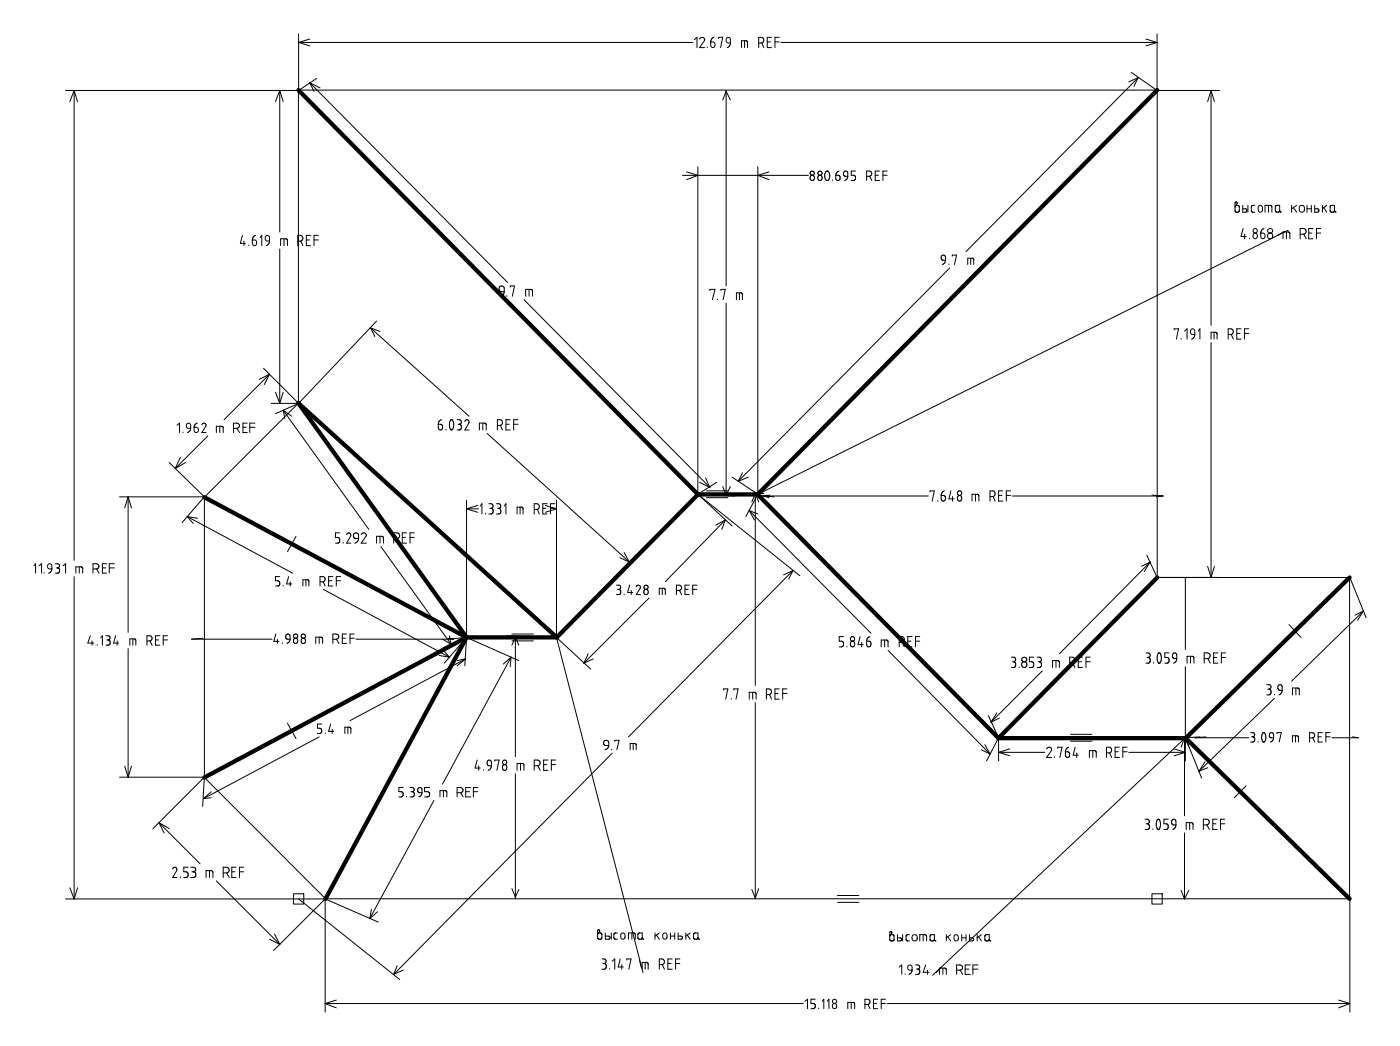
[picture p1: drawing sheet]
<svg xmlns="http://www.w3.org/2000/svg" width="207mm" height="154mm" viewBox="0 0 207 154" stroke-linecap="round" stroke-linejoin="round" font-family="sans-serif">
<g fill="none" stroke="#000" stroke-width=".15">
<path d="M9.7 13.3h34.4M10.9 13.3v69.4M10.9 13.3l.6 1.7M10.9 13.3l-.6 1.7M41.3 13.3v20.9M41.3 13.3l.5 1.7M41.3 13.3l-.6 1.7M44.1 13.3h126.7v71.9h28.4v47.4h-151.1l-17.9-17.9v-41.3l13.9-13.9zM44.1 5v8.3M44.1 6.3h58.2M44.1 6.3l1.6 .5M45.7 5.8l-1.6 .5"/>
<path d="M45.7 12.2l29.2 29.5M45.7 12.2l.7 1.3M45.7 12.2l1.5 .8M46.7 11.6l-2.6 1.7M102.5 5.8l.4-.3v1.5M103.3 5.8a.38 .38 0 0 1 .5-.3 .38 .38 0 0 1 .2 .5l-.7 1h.7M104.4 6.9v.1M104.9 6.2h.4a.42 .42 0 0 1 .3 .5 .42 .42 0 0 1-.5 .3l-.2-.2zM105.4 5.5a.7 .7 0 0 0-.5 .7M106.1 5.7v-.2h.6l-.3 1.5M106.7 14.7l.5-1.2 .6 1.2M107.2 13.3v28.9"/>
<path d="M107.3 5.6l.2-.1 .3 .2v.6h-.3a.46 .46 0 0 1-.2-.7zM107.8 6.3a.7 .7 0 0 1-.4 .7M109.5 7v-1l.8 .1 .1 .9M109.9 6v1M112 6.3h.4a.42 .42 0 0 0 .4-.4 .42 .42 0 0 0-.4-.4h-.4v1.5M112.5 6.3l.3 .7M113.3 6.2h.4M113.9 5.5h-.6v1.5h.6M114.4 6.2h.6M115 5.5h-.6v1.5M115.3 6.3h55.5M167 10.7l3.8 2.6"/>
<path d="M168 11.5l-25.4 25.6M168 11.5l-.6 1.2M168 11.5l-1.3 .6M169.2 5.8l1.6 .5M170.8 13.3h9.3M170.8 5v8.3M170.8 6.3l-1.6 .5M178.8 13.3v34.7M178.8 13.3l.5 1.7M178.8 13.3l-.5 1.7M35.8 34.7l-.3 1.2h.7M36 35.6v.6"/>
<path d="M36.7 36.2h.1M37.3 35.4h.3a.42 .42 0 0 1 .3 .5 .42 .42 0 0 1-.5 .3l-.1-.2zM37.7 34.7a.7 .7 0 0 0-.4 .7M38.4 35.1l.2-.4v1.5M39.2 34.8l.3-.1 .3 .2v.7h-.4a.46 .46 0 0 1-.2-.8zM39.8 35.6a.7 .7 0 0 1-.5 .6M41.3 36.7v22.8M41.4 36.2v-1l1 .1v.9M41.9 35.2v1M44 35.6h.3a.42 .42 0 0 0 .4-.5 .42 .42 0 0 0-.4-.4h-.3v1.5M44.4 35.6l.3 .6M45.2 35.4h.5"/>
<path d="M45.9 34.7h-.7v1.5h.7M46.4 35.4h.6M47 34.7h-.6v1.5M100.8 25.9h18.5M101.4 25.4l1.6 .5-1.6 .6M103 24.6v48.3M111.9 24.6v48.3M113.5 25.4l-1.6 .5 1.6 .6M119.7 25.3l-.1 .2 .1 .3a.48 .48 0 0 1 .5 .2 .48 .48 0 0 1-.1 .5 .38 .38 0 0 1-.5-.2 .38 .38 0 0 1 .4-.5 .31 .31 0 0 0 .2-.4 .31 .31 0 0 0-.5-.1zM120.8 25.3l-.1 .2 .1 .3a.48 .48 0 0 1 .5 .2 .48 .48 0 0 1 0 .5 .38 .38 0 0 1-.6-.2 .38 .38 0 0 1 .5-.5 .31 .31 0 0 0 .1-.4 .31 .31 0 0 0-.5-.1zM121.9 25.3h.1a.39 .39 0 0 1 .4 .1 .39 .39 0 0 1 .1 .4 .7 .7 0 0 1-.4 .8 .87 .87 0 0 1-.2-1.3zM122.9 26.6h.1"/>
<path d="M123.4 25.9h.4a.37 .37 0 0 1 .2 .5 .37 .37 0 0 1-.5 .1zM123.9 25.2a.65 .65 0 0 0-.5 .7M124.6 25.3l.2-.1 .3 .2 .1 .6h-.4a.41 .41 0 0 1-.2-.7zM125.2 26a.65 .65 0 0 1-.5 .6M126.3 25.2h-.6v.7h.3a.39 .39 0 0 1 .3 .3 .39 .39 0 0 1-.3 .4h-.3M127.9 26h.4a.39 .39 0 0 0 .4-.4 .39 .39 0 0 0-.4-.4h-.4v1.4M128.4 26l.3 .6M129.2 25.9h.5M129.8 25.2h-.6v1.4h.6M130.3 25.9h.7M131 25.2h-.7v1.4M139 37.7l.3-.1 .3 .2v.6h-.4a.4 .4 0 0 1-.2-.7z"/>
<path d="M139.6 38.4a.65 .65 0 0 1-.5 .6M140.1 38.9v.1M140.2 39.5l-31.2 31.5M140.6 37.8v-.2h.6l-.3 1.4M142.9 39v-.9l.8 .1 .1 .8M143.3 38.1v.9M182.4 30.4l-.1 .2M182.4 29.8h.2l.1 .2-.3 .4 .4-.1 .2 .2v.6l-.2 .2h-.3l-.2-.2zM183.5 30.3v1h.4a.25 .25 0 0 0 .2-.2 .25 .25 0 0 0-.2-.3h-.4M183.5 33.7l-.3 1.2h.8M183.8 34.6v.6M184.2 30.3v1"/>
<path d="M184.5 35.1v.1M185.1 34.5a.37 .37 0 0 1 .5 .3 .37 .37 0 0 1-.5 .3l-.1-.2zM185.2 30.3h-.3l-.2 .3 .1 .6 .4 .1M185.8 30.4l.3-.1 .2 .1 .1 .6a.32 .32 0 0 1-.3 .3 .32 .32 0 0 1-.3-.3zM186.1 34.4h.4a.42 .42 0 0 1 .3 .5 .42 .42 0 0 1-.5 .3l-.1-.2zM186.6 33.7a.7 .7 0 0 0-.5 .7M186.8 31.3v-1l.9 .1 .1 .9M187.3 30.3v1M188.4 30.4l.5-.1v.8l-.1 .2h-.3l-.2-.1zM188.9 31.1l.3 .2M189.4 35.2v-1l1 .1v.9M189.5 34.2l-.8 .5"/>
<path d="M189.9 34.2v1M190.2 34l-78.3 38.9M190.7 30.3v1M190.9 30.6l.5 .7M191.4 30.3l-.7 .5M191.9 30.4l.3-.1 .3 .1 .1 .6a.38 .38 0 0 1-.4 .3 .38 .38 0 0 1-.4-.3zM191.9 34.6h.5a.42 .42 0 0 0 .4-.5 .42 .42 0 0 0-.4-.4h-.5v1.5M192.5 34.5l.3 .7M193 30.8h.6M193 30.3v1M193.2 34.4h.5M193.6 30.3v1"/>
<path d="M193.8 33.7h-.6v1.5h.6M194.1 30.3v1h.4a.25 .25 0 0 0 .2-.2 .25 .25 0 0 0-.2-.3h-.4M194.4 34.4h.6M195 33.7h-.6v1.5M195.2 30.3v1M195.4 30.6l.5 .7M195.9 30.3l-.7 .5M196.4 30.4l.6-.1v.8l-.1 .2h-.3l-.2-.1zM197 31.1l.3 .2M38.9 54.3l5.2 5.2M39.8 55.2l-6.7 6.7M39.8 55.2l-.8 1.5"/>
<path d="M39.8 55.2l-1.5 .8M40 59.5h4.1M40.7 57.9l.6 1.6M41.8 57.9l-.5 1.6M44.1 59.5l-3.4 1.5M54.7 48.4l14.6 13M54.7 48.4l1.4 .5M54.7 48.4l.6 1.2M55.6 47.4l-11.5 12.1M73.8 42.3l.4-.1 .2 .2v.6h-.4a.43 .43 0 0 1-.2-.7zM74.4 43a.72 .72 0 0 1-.5 .7M74.8 43.6v.1"/>
<path d="M75.3 42.4v-.2h.7l-.4 1.5M77.4 44.2l27.4 27.7M77.6 43.7v-1l.9 .1 .1 .9M78.1 42.7v1M104.8 42.9v-.2h.8l-.4 1.5M105.9 44.1v.1M106.4 42.9v-.2h.7l-.3 1.5M107.2 44.7v28.4M108.7 44.2v-1l.8 .1 .1 .9M109.2 43.2v1M173.4 48.7v-.2h.6l-.3 1.5M174.4 49.9v.1"/>
<path d="M174.9 48.8l.4-.3v1.5M175.9 48.6l.2-.1 .3 .2v.7l-.4-.1a.46 .46 0 0 1-.1-.7zM176.4 49.4a.7 .7 0 0 1-.5 .6M176.9 48.8l.2-.3v1.5M178.8 50v-1l.8 .1 .1 .9M178.8 50.5v34.7M179.2 49v1M181.3 49.4h.4a.42 .42 0 0 0 .4-.5 .42 .42 0 0 0-.4-.4h-.4v1.5M181.8 49.3l.3 .7M182.6 49.2h.5M183.2 48.5h-.6v1.5h.6M183.7 49.2h.7"/>
<path d="M184.4 48.5h-.7v1.5M17.6 73.3h12.6M18.9 73.3v20M18.9 73.3l.5 1.6M18.9 73.3l-.5 1.6M25 68.2l5.2 5.1M26.1 62.7l.4-.3v1.4M26.6 67.5l-.7 1.6M27 63.7v.1M27.4 68.2l-1.5 .9M27.6 62.5l.2-.1 .3 .2v.6h-.3a.41 .41 0 0 1-.2-.7zM27.6 76.2l15.6 8.4"/>
<path d="M27.6 76.2l1.6 .3M27.6 76.2l.9 1M28.1 63.2a.65 .65 0 0 1-.4 .6M28.7 63h.3a.37 .37 0 0 1 .3 .5 .37 .37 0 0 1-.6 .2zM29.1 62.4a.65 .65 0 0 0-.4 .6M29.8 62.7a.32 .32 0 0 1 .4-.3 .32 .32 0 0 1 .2 .5l-.6 .9h.6M30.2 73.3l-3.3 3.8M30.7 64.3l-4.8 4.8M31.9 63.8v-.9l1 .1 .1 .8M32.4 62.9v.9M34.5 63.2h.4a.39 .39 0 0 0 .5-.4 .39 .39 0 0 0-.5-.4h-.4v1.4M35 63.2l.4 .6"/>
<path d="M35.9 63h.4M36.5 62.4h-.6v1.4h.6M36.9 63h.7M37.6 62.4h-.7v1.4M41.8 60.5l12.7 17.6M41.8 60.5l1.3 .9M41.8 60.5l.3 1.3M43.7 79.1l-1.3 2.3M50.2 78.6h-.7v.7h.3a.45 .45 0 0 1 .4 .4 .45 .45 0 0 1-.3 .4h-.4M51.2 78.9a.33 .33 0 0 1 .4-.3 .33 .33 0 0 1 .2 .5l-.6 1h.6M52.3 78.7l.3-.1 .3 .2v.7h-.4a.43 .43 0 0 1-.2-.8zM52.9 79.5a.72 .72 0 0 1-.5 .6"/>
<path d="M53.3 78.9a.38 .38 0 0 1 .5-.3 .38 .38 0 0 1 .2 .5l-.7 1h.8M56.1 79.1v1M58.1 79.5h.5a.42 .42 0 0 0 .4-.5 .42 .42 0 0 0-.4-.4h-.5v1.5M58.7 79.5l.3 .6M59.4 79.3h.5M60 78.6h-.6v1.5h.6M60.5 79.3h.7M61.2 78.6h-.7v1.5M64.7 62.6h.4a.42 .42 0 0 1 .2 .5 .42 .42 0 0 1-.4 .3l-.2-.2zM65.2 61.9a.7 .7 0 0 0-.5 .7M65.8 63.4h.1M66.5 62l.2-.1a1.07 1.07 0 0 1 0 1.5h-.1a1.25 1.25 0 0 1-.1-1.4z"/>
<path d="M67.5 61.9h.3a.34 .34 0 0 1 .3 .4 .34 .34 0 0 1-.3 .3M67.6 62.6h.2M67.8 62.6a.45 .45 0 0 1 .3 .4 .45 .45 0 0 1-.2 .4h-.4M68.6 62.2a.33 .33 0 0 1 .5-.3 .33 .33 0 0 1 .1 .5l-.6 1h.7M68.9 73.8v20.2M68.9 75.1h1.7M68.9 75.1l1.6 .5M70.5 74.6l-1.6 .5M70.8 63.4v-1l.9 .1 .1 .9M70.9 74.7l.3-.4v1.5M71.3 62.4v1M71.7 75.7v.1"/>
<path d="M71.9 63.9l21 19M72.2 74.3h.3a.34 .34 0 0 1 .3 .4 .34 .34 0 0 1-.3 .3M72.3 75h.2M72.5 75a.45 .45 0 0 1 .3 .4 .45 .45 0 0 1-.3 .4h-.3M73.3 74.3h.3a.34 .34 0 0 1 .3 .4 .34 .34 0 0 1-.3 .3M73.4 62.8h.4a.42 .42 0 0 0 .4-.5 .42 .42 0 0 0-.4-.4h-.4v1.5M73.5 75h.1M73.6 75a.45 .45 0 0 1 .3 .4 .45 .45 0 0 1-.2 .4h-.4M73.9 62.8l.3 .6M74.4 74.7l.3-.4v1.5M74.7 62.6h.5M75.3 61.9h-.6v1.5h.6"/>
<path d="M75.8 62.6h.7M76.3 75.8v-1l.9 .1v.9M76.5 61.9h-.7v1.5M76.8 74.8v1M78.9 75.2h.3a.42 .42 0 0 0 .4-.5 .42 .42 0 0 0-.4-.4h-.3v1.5M79.3 75.1l.3 .7M80.1 75h.5M80.5 74.6l1.7 .5-1.7 .5M80.8 74.3h-.7v1.5h.7M81.3 75h.6M81.9 74.3h-.6v1.5M82.2 73.8v20.2"/>
<path d="M103 72.9l5.5 .3M103 72.9l15.1 12M103 72.9l5.1 4.7M103.3 71.2l1.5 .7M104.2 70.5l.6 1.4M104.3 73.4h3.2M104.3 72.4h3.2M105.8 71.2l-2.8 1.7M106.7 71.8l.5 1.3M107.1 76.7l-8.9 9.1M107.1 76.7l-1.4 .8M107.1 76.7l-.5 1.4"/>
<path d="M107.8 71.8l-.6 1.3M108.1 70.4l3.8 2.5M109.6 69.8l-.6 1.2M110.5 70.4l-1.5 .6M110.6 75.3l18 18.1M110.6 75.3l1.3 .5M110.6 75.3l.8 1.4M111.5 72.8v28.3M111.5 72.8l.5 1.3M111.5 72.8l-.5 1.3M111.9 72.9l-1.8 3.3M111.9 72.9l1.6 .5"/>
<path d="M112.6 73.2h24.5M112.6 73.2l1.7 .1M112.8 72.8l-9.8 .1M113.7 73.1l-1.1 .1M137.3 72.6v-.2h.6l-.3 1.5M138.4 73.9h.1M138.9 73.1h.4a.42 .42 0 0 1 .3 .5 .42 .42 0 0 1-.5 .3l-.1-.2zM139.4 72.4a.7 .7 0 0 0-.5 .7M140.4 72.4l-.3 1.2h.7M140.6 73.3v.6M141.4 72.5v.3v.2a.49 .49 0 0 1 .6 .4 .49 .49 0 0 1-.3 .5 .49 .49 0 0 1-.3-.5 .49 .49 0 0 1 .5-.4 .33 .33 0 0 0 0-.5 .33 .33 0 0 0-.5 0zM143.5 73.9v-1l.9 .1 .1 .9"/>
<path d="M144 72.9v1M146.2 73.3h.3a.42 .42 0 0 0 .4-.5 .42 .42 0 0 0-.4-.4h-.3v1.5M146.6 73.3l.3 .6M147.4 73.1h.5M148.1 72.4h-.7v1.5h.7M148.6 73.1h.6M149.2 72.4h-.6v1.5M149.4 73.2h22.3M170.1 73.1l1.6 .1M171.7 73.2l-1 .1M5 83.5l.3-.3v1.4M5.8 83.5l.3-.3v1.4"/>
<path d="M6.5 84.5v.1M7.1 83.3l.2-.1 .3 .2 .1 .5h-.4a.4 .4 0 0 1-.2-.6zM7.7 83.9a.65 .65 0 0 1-.5 .7M8.2 83.2h.3a.31 .31 0 0 1 .3 .3 .31 .31 0 0 1-.3 .3M8.3 83.8h.2M8.5 83.8a.39 .39 0 0 1 .3 .4 .39 .39 0 0 1-.3 .4h-.3M9.3 83.5l.4-.3v1.4M10.9 85.1v47.5M11.2 84.6v-1l.9 .1 .1 .9M11.7 83.6v1M13.3 93.8l-.3 1.1h.9M13.6 94.6v.6"/>
<path d="M13.7 83.9h.5a.39 .39 0 0 0 .4-.3 .39 .39 0 0 0-.4-.4h-.5v1.4M14.3 83.9l.3 .7M14.4 95.1v.1M14.9 94.1l.2-.3v1.4M15.1 83.8h.5M15.6 93.8h.3a.31 .31 0 0 1 .4 .3 .31 .31 0 0 1-.4 .3M15.8 83.2h-.7v1.4h.7M15.8 94.4h.1M15.9 94.4a.39 .39 0 0 1 .4 .4 .39 .39 0 0 1-.4 .4h-.3M16.1 83.8h.8M16.9 83.2h-.8v1.4M17.1 93.8l-.3 1.1h.7"/>
<path d="M17.3 94.6v.6M18.9 95.7v19M19.2 95.2v-.9h.8l.1 .9M19.6 94.3v.9M21.7 94.6h.4a.39 .39 0 0 0 .4-.4 .39 .39 0 0 0-.4-.4h-.4v1.4M22.1 94.6l.4 .6M23 94.4h.4M23.6 93.8h-.6v1.4h.6M24.1 94.4h.6M24.7 93.8h-.6v1.4M29.9 94.2l-1.6 .1h11.9M40.7 93.5l-.3 1.1h.8"/>
<path d="M40.9 94.3v.6M41.3 85.1h-.6v.6h.3a.39 .39 0 0 1 .3 .4 .39 .39 0 0 1-.3 .4h-.3M41.7 94.9h.1M41.8 86.4v.1M42.3 93.6h.3l.2 .1v.6h-.4a.41 .41 0 0 1-.1-.7zM42.6 85.1l-.3 1h.8M42.8 94.3a.65 .65 0 0 1-.5 .6M42.8 85.8v.7M43.4 93.6l-.1 .3 .1 .2a.48 .48 0 0 1 .5 .2 .48 .48 0 0 1 0 .5 .38 .38 0 0 1-.6-.2 .38 .38 0 0 1 .5-.5 .31 .31 0 0 0 .1-.4 .31 .31 0 0 0-.5-.1zM44.6 93.6l-.1 .3 .1 .2a.48 .48 0 0 1 .4 .2 .48 .48 0 0 1 0 .5 .38 .38 0 0 1-.6-.2 .38 .38 0 0 1 .5-.5 .31 .31 0 0 0 .1-.4 .31 .31 0 0 0-.4-.1zM44.7 86.5v-1l.8 .1 .1 .9M45.2 85.5v1"/>
<path d="M46.6 94.9v-.9l1 .1v.8M47.1 94v.9M47.2 85.8h.4a.39 .39 0 0 0 .4-.3 .39 .39 0 0 0-.4-.4h-.4v1.4M47.7 85.8l.3 .7M47.8 87l18.5 10M48.5 85.7h.5M49.1 94.3h.5a.39 .39 0 0 0 .4-.4 .39 .39 0 0 0-.4-.4h-.5v1.4M49.1 85.1h-.6v1.4h.6M49.6 85.7h.7M49.7 94.3l.3 .6M50.3 85.1h-.7v1.4M50.5 94.2h.5"/>
<path d="M50.7 80v.1M51.2 93.5h-.7v1.4h.7M51.7 94.2h.6M52.3 93.5h-.6v1.4M55.6 80.1v-1l.9 .1 .1 .9M56.2 80.6l10.4 14.5M64.8 96.7l1.5 .3M65.3 94.3l1.3 .8M65.5 95.9l.8 1.1M66.1 94.2l.9 .1h-14.4M66.3 93.8l.3 1.3M68.7 97.2l-17 9.1"/>
<path d="M68.7 97.2l-1.2 1M68.7 97.2l-1.2 .3M68.9 94l-3.4 1.6M68.9 94l-2.7 .3M68.9 94l-.3 4.2M68.9 94l7.7 3.5M68.9 94l-3.3 3.8M74.8 93.8l7.4 .2M75.5 97l-10.2 18.7M75.5 97l-1.2 1M75.5 97l-.2 1.3M75.6 93.5h3.1"/>
<path d="M75.6 94.6h3.1M76.1 93.9v17.7M76.1 93.9l-.5 1.3M76.1 93.9l.5 1.3M82.2 94l12.7 49.5M82.2 94l5 4.7M86.8 96.5l-.6 1.3M87.6 97.2l-1.4 .6M91 86.3h.3a.31 .31 0 0 1 .3 .3 .31 .31 0 0 1-.3 .3M91.2 86.9h.1M91.3 86.9a.39 .39 0 0 1 .4 .4 .39 .39 0 0 1-.4 .4h-.3M91.5 82.3l1.4 .6"/>
<path d="M92.1 81.5l.8 1.4M92.1 87.6v.1M93 86.3l-.3 1.1h.7M93.2 87.1v.6M93.8 82l-11.6 12M93.9 86.6a.32 .32 0 0 1 .4-.2 .32 .32 0 0 1 .2 .4l-.6 .9h.7M95.2 86.4l-.1 .2 .1 .3a.48 .48 0 0 1 .4 .2 .48 .48 0 0 1 0 .5 .38 .38 0 0 1-.6-.2 .38 .38 0 0 1 .5-.5 .31 .31 0 0 0 .1-.4 .31 .31 0 0 0-.4-.1zM95.8 88.2l-9.6 9.6M97.8 86.8v.9M98.1 86.8h-.8v.9M98.1 86.8l.1 .1M98.2 86.9v.8"/>
<path d="M99.9 87.1h.3a.39 .39 0 0 0 .4-.4 .39 .39 0 0 0-.4-.4h-.3v1.4M100.3 87.1l.3 .6M101.1 86.9h.5M101.8 86.3h-.7v1.4h.7M102.3 86.9h.6M102.9 86.3h-.6v1.4M117.1 84.2l-24.3 24.5M117.1 84.2l-.7 1.2M117.1 84.2l-1.4 .6M124.5 93.9h-.6v.7h.3a.45 .45 0 0 1 .3 .4 .45 .45 0 0 1-.2 .4h-.4M125 95.4h.1M125.6 94l-.1 .3 .1 .2a.49 .49 0 0 1 .6 .4 .49 .49 0 0 1-.3 .5 .49 .49 0 0 1-.3-.5 .49 .49 0 0 1 .5-.4 .33 .33 0 0 0 0-.5 .33 .33 0 0 0-.5 0z"/>
<path d="M127 93.9l-.3 1.2h.7M127.2 94.8v.6M127.9 94.6h.4a.42 .42 0 0 1 .3 .5 .42 .42 0 0 1-.5 .3l-.1-.2zM128.4 93.9a.7 .7 0 0 0-.5 .7M130.1 95.4v-1l.9 .1 .1 .9M130.6 94.4v1M131.1 95.9l15.1 15.3M132.8 94.8h.3a.42 .42 0 0 0 .4-.5 .42 .42 0 0 0-.4-.4h-.3v1.5M133.2 94.8l.3 .6M134 94.6h.5M134.6 93.9h-.6v1.5h.6M135.2 94.6h.6"/>
<path d="M135.8 93.9h-.6v1.5M149.3 97h.3a.34 .34 0 0 1 .4 .3 .34 .34 0 0 1-.4 .3M149.5 97.6h.1M149.6 97.6a.45 .45 0 0 1 .4 .4 .45 .45 0 0 1-.3 .5h-.4M150.5 98.4v.1M151 97.1a.37 .37 0 0 0-.1 .4 .37 .37 0 0 0 .5 .2 .42 .42 0 0 1 .2 .6 .42 .42 0 0 1-.7 0 .42 .42 0 0 1 .2-.6l.3-.1a.36 .36 0 0 0 .1-.5 .36 .36 0 0 0-.5 0zM152.6 97h-.6v.6h.3a.45 .45 0 0 1 .3 .4 .45 .45 0 0 1-.2 .5h-.4M153.1 97h.3a.34 .34 0 0 1 .3 .3 .34 .34 0 0 1-.3 .3M153.3 97.6h.1M153.4 97.6a.45 .45 0 0 1 .4 .4 .45 .45 0 0 1-.3 .5h-.4M153.9 99l-7.6 7.6M155.4 98.5v-1h.9l.1 1"/>
<path d="M155.9 97.5v1M157.9 97.8h.4a.42 .42 0 0 0 .4-.4 .42 .42 0 0 0-.4-.4h-.4v1.5M158.4 97.8l.3 .7M159.2 97.6h.5M159.8 97h-.6v1.5h.6M160.3 97.6h.7M161 97h-.7v1.5M169.2 96.3h.3a.34 .34 0 0 1 .3 .4 .34 .34 0 0 1-.3 .3M169.3 81.9l1.5 3.3h9.3M169.3 97h.2M169.5 97a.45 .45 0 0 1 .3 .4 .45 .45 0 0 1-.2 .4h-.4M169.8 82.9l-13.4 13.6"/>
<path d="M169.8 82.9l-.9 1.4M169.8 82.9l-1.3 .6M170.3 97.8h.1M171 96.4l.1-.1a1.07 1.07 0 0 1 0 1.5 1.26 1.26 0 0 1-.1-1.4zM172.6 96.3h-.6v.7h.3a.45 .45 0 0 1 .3 .4 .45 .45 0 0 1-.3 .4h-.3M173.2 96.4l.3-.1 .2 .2v.7h-.3a.46 .46 0 0 1-.2-.8zM173.7 97.2a.7 .7 0 0 1-.4 .6M175 85.2v10.6M175 98.3v14M175.3 97.8v-1l.9 .1 .1 .9M175.8 96.8v1M177.8 97.2h.4a.42 .42 0 0 0 .5-.5 .42 .42 0 0 0-.5-.4h-.4v1.5"/>
<path d="M178.3 83.5l.5 1.7M178.3 97.2l.4 .6M179.2 97h.4M179.3 83.5l-.5 1.7M179.8 96.3h-.6v1.5h.6M180.3 97h.6M180.9 96.3h-.6v1.5M190.3 92.1l1.8 1.9M199.3 85.2l2.4 5.9M201.3 90.1l-10.6 10.4M201.3 90.1l-1.3 .7M201.3 90.1l-.9 1.4"/>
<path d="M17.6 114.7h12.6M18.4 113l.5 1.7M19.4 113l-.5 1.7M30.2 114.7l-7.6 7.6M30.2 114.7l-.3 4.3M31.2 116.8l-1.2 1M31.2 117.7l-1.2 .1M42.4 106.7l1.3 2.3M47.1 108.7l-17.1 9.1M47.5 106.8h-.6v.6h.3a.39 .39 0 0 1 .3 .4 .39 .39 0 0 1-.3 .4h-.3M48 108.1v.1M48.8 106.8l-.3 1.1h.8"/>
<path d="M49 107.6v.6M50.9 108.2v-.9l.8 .1 .1 .8M51.4 107.3v.9M59.5 116.2h-.6v.6h.3a.39 .39 0 0 1 .3 .4 .39 .39 0 0 1-.3 .4h-.3M60 117.5v.1M60.5 116.2h.3a.31 .31 0 0 1 .4 .3 .31 .31 0 0 1-.4 .3M60.7 116.8h.1M60.8 116.8a.39 .39 0 0 1 .4 .4 .39 .39 0 0 1-.4 .4h-.3M61.8 116.3l.3-.1 .2 .2v.6l-.4-.1a.41 .41 0 0 1-.1-.6zM62.3 117a.65 .65 0 0 1-.5 .6M63.4 116.2h-.7v.6h.4a.39 .39 0 0 1 .3 .4 .39 .39 0 0 1-.3 .4h-.4M64.1 118.1l-9.5 17.4"/>
<path d="M65 117.6v-1l.9 .1 .1 .9M65.5 116.6v1M67.5 117h.4a.39 .39 0 0 0 .5-.4 .39 .39 0 0 0-.5-.4h-.4v1.4M68 116.9l.4 .7M68.7 116.8h.6M69.5 116.2h-.8v1.4h.8M69.9 116.8h.6M70.4 112.1l-.3 1.2h.8M70.5 116.2h-.6v1.4M70.7 113v.7M71.4 113.6v.1M72 112.2l.2-.1 .3 .2v.7h-.3a.46 .46 0 0 1-.2-.8z"/>
<path d="M72.5 113a.7 .7 0 0 1-.4 .7M73.1 112.3v-.2h.6l-.3 1.6M74.3 112.2l-.1 .3 .1 .2a.49 .49 0 0 1 .5 .4 .49 .49 0 0 1-.3 .6 .49 .49 0 0 1-.3-.6 .49 .49 0 0 1 .5-.4 .33 .33 0 0 0 0-.5 .33 .33 0 0 0-.4 0zM76.1 114.2v18.4M76.3 113.7v-1.1l1 .1 .1 1M76.8 112.6v1.1M78.9 113h.4a.42 .42 0 0 0 .5-.4 .42 .42 0 0 0-.5-.5h-.4v1.6M79.4 113l.4 .7M80.3 112.8h.4M80.9 112.1h-.6v1.6h.6M81.4 112.8h.6M82 112.1h-.6v1.6"/>
<path d="M89.2 109.3l.3-.1 .3 .2 .1 .6h-.5a.39 .39 0 0 1-.3-.3 .39 .39 0 0 1 .1-.4zM89.9 110a.68 .68 0 0 1-.6 .6M90.3 110.5v.1M90.4 111.1l-32.3 32.7M90.8 109.4v-.2h.6l-.3 1.4M93 110.6v-.9l.9 .1v.8M93.5 109.7v.9M106.8 101.8v-.2h.7l-.4 1.6M108 103.1v.1M108.3 101.8v-.2h.7l-.3 1.6M110.6 103.2v-1.1l1 .1v1M111.1 102.1v1.1"/>
<path d="M111.5 103.7v28.9M113.1 102.5h.4a.42 .42 0 0 0 .4-.4 .42 .42 0 0 0-.4-.5h-.4v1.6M113.6 102.5l.3 .7M114.4 102.3h.5M115 101.6h-.6v1.6h.6M115.5 102.3h.7M116.2 101.6h-.7v1.6M144.9 110.6l1.3 .6M145.4 109.9l.8 1.3M145.9 105.6l1.5 3.2M147.2 105.2l-.9 1.4M147.4 108.8l-1.7 3.5"/>
<path d="M147.4 108.8v3.5M147.4 111h6.9M147.4 111l1.7 .5M147.6 105.9l-1.3 .7M149.1 110.5l-1.7 .5M154.5 110.5a.38 .38 0 0 1 .5-.2 .38 .38 0 0 1 .2 .4l-.7 1.1h.8M155.6 111.7v.1M156.2 110.4v-.2h.6l-.3 1.6M157.3 110.9h.4a.42 .42 0 0 1 .2 .5 .42 .42 0 0 1-.4 .3l-.2-.2zM157.8 110.2a.7 .7 0 0 0-.5 .7M158 109.4h3.2M158 108.3h3.2"/>
<path d="M158.7 110.2l-.3 1.2h.8M159 111.1v.7M160.8 111.8v-1.1l1 .1v1M161.3 110.7v1.1M163.4 111.1h.3a.42 .42 0 0 0 .4-.4 .42 .42 0 0 0-.4-.5h-.3v1.6M163.8 111.1l.3 .7M164.6 110.9h.5M165.3 110.2h-.7v1.6h.7M165.8 110.9h.6M166.4 110.2h-.6v1.6M166.7 111h8.3M173.4 110.5l1.6 .5"/>
<path d="M174.9 108.8v11.6M174.9 108.8l-.5 1.4M174.9 108.8l.6 1.3M175 108.8l2.4 6M175 108.8l-37.3 35.1M175 108.8l-1.4 .2M175 111l-1.6 .5M177.1 108.7l-2.1 .1M177.9 112.4l-.9 1.4M178 108.7l-1.6 .1h8M178.3 113.3l-1.3 .5M184 115.9l-1.8 1.8"/>
<path d="M184.6 108.1h.3a.31 .31 0 0 1 .3 .3 .31 .31 0 0 1-.3 .3M184.8 108.7h.1M184.9 108.7a.39 .39 0 0 1 .4 .4 .39 .39 0 0 1-.4 .4h-.3M185.8 109.4v.1M186.4 108.1h.1a.38 .38 0 0 1 .4 .5 .74 .74 0 0 1-.3 .9h-.1a1.08 1.08 0 0 1-.1-1.4zM187 101h.3a.34 .34 0 0 1 .3 .3 .34 .34 0 0 1-.3 .4M187.2 101.7h.1M187.3 101.7a.45 .45 0 0 1 .4 .4 .45 .45 0 0 1-.3 .4h-.4M187.5 108.2l.3-.1 .2 .2v.6h-.4a.41 .41 0 0 1-.1-.7zM188 108.9a.65 .65 0 0 1-.4 .6M188.2 103l-11.2 10.8M188.2 102.4v.1"/>
<path d="M188.5 108.2v-.1h.7l-.4 1.4M188.8 101.1l.2-.1 .3 .2v.6h-.4a.46 .46 0 0 1-.1-.7zM189.3 101.8a.7 .7 0 0 1-.5 .7M190.8 102.5v-1l.9 .1 .1 .9M190.8 109.5v-.9h.8l.1 .9M191.3 108.6v.9M191.3 101.5v1M193.3 108.9h.4a.39 .39 0 0 0 .4-.4 .39 .39 0 0 0-.4-.4h-.4v1.4M193.8 108.9l.3 .6M194.6 108.7h.5M195.2 108.1h-.6v1.4h.6M195.7 108.7h.7"/>
<path d="M196.4 108.1h-.7v1.4M199.7 108.7l.8 .1h-3.9M9.7 132.6h38.3M10.3 131l.6 1.6M11.5 131l-.6 1.6M23.5 121.4l6 6M23.5 121.4l1.5 .9M23.5 121.4l.7 1.5M25.5 128.2a.33 .33 0 0 1 .4-.2 .33 .33 0 0 1 .2 .5l-.6 1h.6M26.6 129.4v.1M27.8 127.9h-.7v.7h.4a.45 .45 0 0 1 .3 .4 .45 .45 0 0 1-.3 .5h-.4M28.1 127.9h.4a.34 .34 0 0 1 .4 .4 .34 .34 0 0 1-.4 .3"/>
<path d="M28.3 128.6h.2M28.5 128.6a.42 .42 0 0 1 .4 .4 .42 .42 0 0 1-.4 .5h-.4M30.4 129.5v-1h1v1M30.9 128.5v1M31.9 130l9.4 9.3M33 128.8h.4a.42 .42 0 0 0 .4-.4 .42 .42 0 0 0-.4-.5h-.4v1.6M33.5 128.8l.3 .7M34.2 128.6h.5M34.9 127.9h-.7v1.6h.7M35.4 128.6h.6M36 127.9h-.6v1.6M39.8 138.6l1.5 .7"/>
<path d="M40.5 137.8l.8 1.5M43.3 131.9h1.5v1.5h-1.5zM44.1 132.6l14.9 11.9M48 132.6l-7.6 7.6M48 132.6v16.7M48 132.6l7.8 3.4M54.8 134.1l-.2 1.4M55.7 134.5l-1.1 1M75.6 131.1l.5 1.3 .5-1.2M88.3 137.7l-.1 .2M88.3 137.2h.2v.1l-.2 .4 .4-.1 .2 .2v.6l-.2 .2h-.3l-.2-.2zM89.4 137.6v1h.4a.23 .23 0 0 0 .3-.3 .23 .23 0 0 0-.3-.2h-.4"/>
<path d="M90.3 137.6v1M91.1 137.6l-.3 .1-.2 .2 .1 .6 .4 .1M91.7 137.7l.3-.1 .2 .1 .1 .6a.32 .32 0 0 1-.3 .3 .32 .32 0 0 1-.4-.3zM92.8 138.6v-1l.9 .1 .1 .9M93.3 137.6v1M94.2 137.7l.6-.1v.8l-.1 .1-.3 .1-.2-.1zM94.8 138.4l.3 .2M96.7 137.6v1M96.9 138l.4 .6M97.3 137.6l-.6 .5M97.9 137.7l.3-.1 .2 .1 .1 .6a.32 .32 0 0 1-.3 .3 .32 .32 0 0 1-.4-.3zM99 138.1h.6"/>
<path d="M99 137.6v1M99.6 137.6v1M100.1 137.6v1h.4a.23 .23 0 0 0 .3-.3 .23 .23 0 0 0-.3-.2h-.4M101.3 137.6v1M101.5 138l.4 .6M101.9 137.6l-.6 .5M102.5 137.7l.5-.1v.8l-.1 .1-.3 .1-.2-.1zM103 138.4l.3 .2M112 131.1l-.5 1.4-.5-1.3M123.6 132.1h3.2M123.6 133.1h3.2M131.4 138v.1"/>
<path d="M131.4 137.5h.2l.1 .1-.3 .4 .4-.1 .2 .2v.5l-.2 .2h-.3l-.1-.2zM132.5 137.9v.9h.4a.23 .23 0 0 0 .2-.2 .23 .23 0 0 0-.2-.2h-.4M133.3 137.9v.9M134.3 137.9h-.4l-.1 .2v.6l.5 .1M135.8 138.8v-.9l.9 .1 .1 .8M136.3 137.9v.9M137.4 138l.5-.1v.7l-.1 .2h-.3l-.2-.1zM137.9 138.6l.3 .2M139.7 137.9v.9M139.9 138.2l.4 .6M140.3 137.9l-.6 .5M140.9 138l.3-.1 .2 .1 .1 .5a.32 .32 0 0 1-.3 .3 .32 .32 0 0 1-.4-.3z"/>
<path d="M142 138.4h.6M142 137.9v.9M142.6 137.9v.9M143.1 137.9v.9h.4a.23 .23 0 0 0 .3-.2 .23 .23 0 0 0-.3-.2h-.4M144.3 137.9v.9M144.5 138.2l.4 .6M144.9 137.9l-.6 .5M145.5 138l.5-.1v.7l-.1 .2h-.3l-.2-.1zM146 138.6l.3 .2M169.1 120.9h.3a.34 .34 0 0 1 .3 .3 .34 .34 0 0 1-.3 .3M169.2 121.5h.2M169.4 121.5a.45 .45 0 0 1 .3 .4 .45 .45 0 0 1-.3 .5h-.3"/>
<path d="M170.1 131.9h1.5v1.5h-1.5zM170.2 122.3v.1M170.9 120.9h.1a1.07 1.07 0 0 1 0 1.5 1.25 1.25 0 0 1-.1-1.5zM172.5 120.9h-.7v.6h.4a.45 .45 0 0 1 .3 .4 .45 .45 0 0 1-.3 .5h-.4M173.1 121l.2-.1 .3 .2v.6h-.4a.46 .46 0 0 1-.1-.7zM173.6 121.7a.7 .7 0 0 1-.5 .7M174.4 131.4l.5 1.2M174.9 122.9v9.7M175.1 122.4v-1h1v1M175.5 131.4l-.6 1.2M175.6 121.4v1M177.7 121.7h.4a.42 .42 0 0 0 .4-.4 .42 .42 0 0 0-.4-.4h-.4v1.5"/>
<path d="M178.2 121.7l.3 .7M179 121.5h.5M179.7 120.9h-.7v1.5h.7M180.2 121.5h.6M180.8 120.9h-.6v1.5M199.3 132.6v16.7M48 148.1h70.6M48 148.1l1.6 .6M49.6 147.6l-1.6 .5M58.6 142.5l-.5 1.3M59.5 143.1l-1.4 .7M88.9 141.5h.3a.34 .34 0 0 1 .3 .3 .34 .34 0 0 1-.3 .4"/>
<path d="M89 142.2h.2M89.2 142.2a.45 .45 0 0 1 .3 .4 .45 .45 0 0 1-.3 .4h-.3M90 142.9v.1M90.4 141.8l.4-.3v1.5M91.6 141.5l-.3 1.2h.7M91.8 142.3v.7M92.5 141.6v-.1h.7l-.4 1.5M94.4 141.7l.3 1M94.8 143v-1l.8 .1 .1 .9M95.2 142v1M97.3 142.3h.4a.42 .42 0 0 0 .4-.4 .42 .42 0 0 0-.4-.4h-.4v1.5M97.8 142.3l.3 .7"/>
<path d="M98.6 142.2h.5M99.2 141.5h-.6v1.5h.6M99.7 142.2h.7M100.4 141.5h-.7v1.5M118.8 147.7l.4-.3v1.4M120.4 147.4h-.7v.6h.3a.39 .39 0 0 1 .4 .4 .39 .39 0 0 1-.4 .4h-.3M120.9 148.7v.1M121.4 147.7l.2-.3v1.4M122.1 147.7l.3-.3v1.4M125.2 148.8v-.9l.9 .1 .1 .8M125.7 147.9v.9M127.7 148.2h.4a.39 .39 0 0 0 .4-.4 .39 .39 0 0 0-.4-.4h-.4v1.4"/>
<path d="M128.1 148.2l.4 .6M129 148h.4M129.6 147.4h-.6v1.4h.6M130.1 148h.6M130.7 147.4h-.6v1.4M131 148.1h68.3M132.8 142.7l.3-.3v1.4M133.6 143.7v.1M134.1 142.5l.4-.1 .1 .2v.5h-.3a.41 .41 0 0 1-.2-.6zM134.6 143.1a.65 .65 0 0 1-.4 .7M135.2 142.4h.3a.31 .31 0 0 1 .3 .3 .31 .31 0 0 1-.3 .3M135.3 143h.2"/>
<path d="M135.5 143a.39 .39 0 0 1 .3 .4 .39 .39 0 0 1-.3 .4h-.3M136.6 142.4l-.3 1h.9M136.9 143.1v.7M138.7 143.8v-1l.9 .1 .1 .9M138.9 142.7l-.7 .8M139.2 142.8v1M141.2 143.1h.5a.39 .39 0 0 0 .4-.3 .39 .39 0 0 0-.4-.4h-.5v1.4M141.8 143.1l.3 .7M142.5 143h.6M143.3 142.4h-.8v1.4h.8M143.6 143h.8M144.4 142.4h-.8v1.4"/>
<path d="M197.6 147.6l1.7 .5M199.3 148.1l-1.7 .6"/>
<circle cx="185.3" cy="34.1" r=".33"/>
<circle cx="187.5" cy="34.8" r=".41"/>
<circle cx="187.5" cy="34" r=".36"/>
<circle cx="135" cy="138.4" r=".45"/>
<circle cx="123.2" cy="148.4" r=".36"/>
<circle cx="123.2" cy="147.7" r=".31"/>
</g>
<g fill="none" stroke="#000" stroke-width=".63">
<path d="M44.1 13.3l58.9 59.6M170.8 13.3l-58.9 59.6M30.2 73.4l38.7 20.6M103 72.9l-20.8 21.1M103 72.9h8.9M111.9 72.9l35.5 36M68.9 94l-20.8 38.6M68.9 94l-38.7 20.7M68.9 94l-24.8-34.5 38.1 34.5M68.9 94h13.3M170.8 85.2l-23.4 23.7M199.2 85.2l-24.1 23.7"/>
<path d="M147.4 108.9h27.7M175.1 108.9l24.1 23.7"/>
</g>
</svg>
